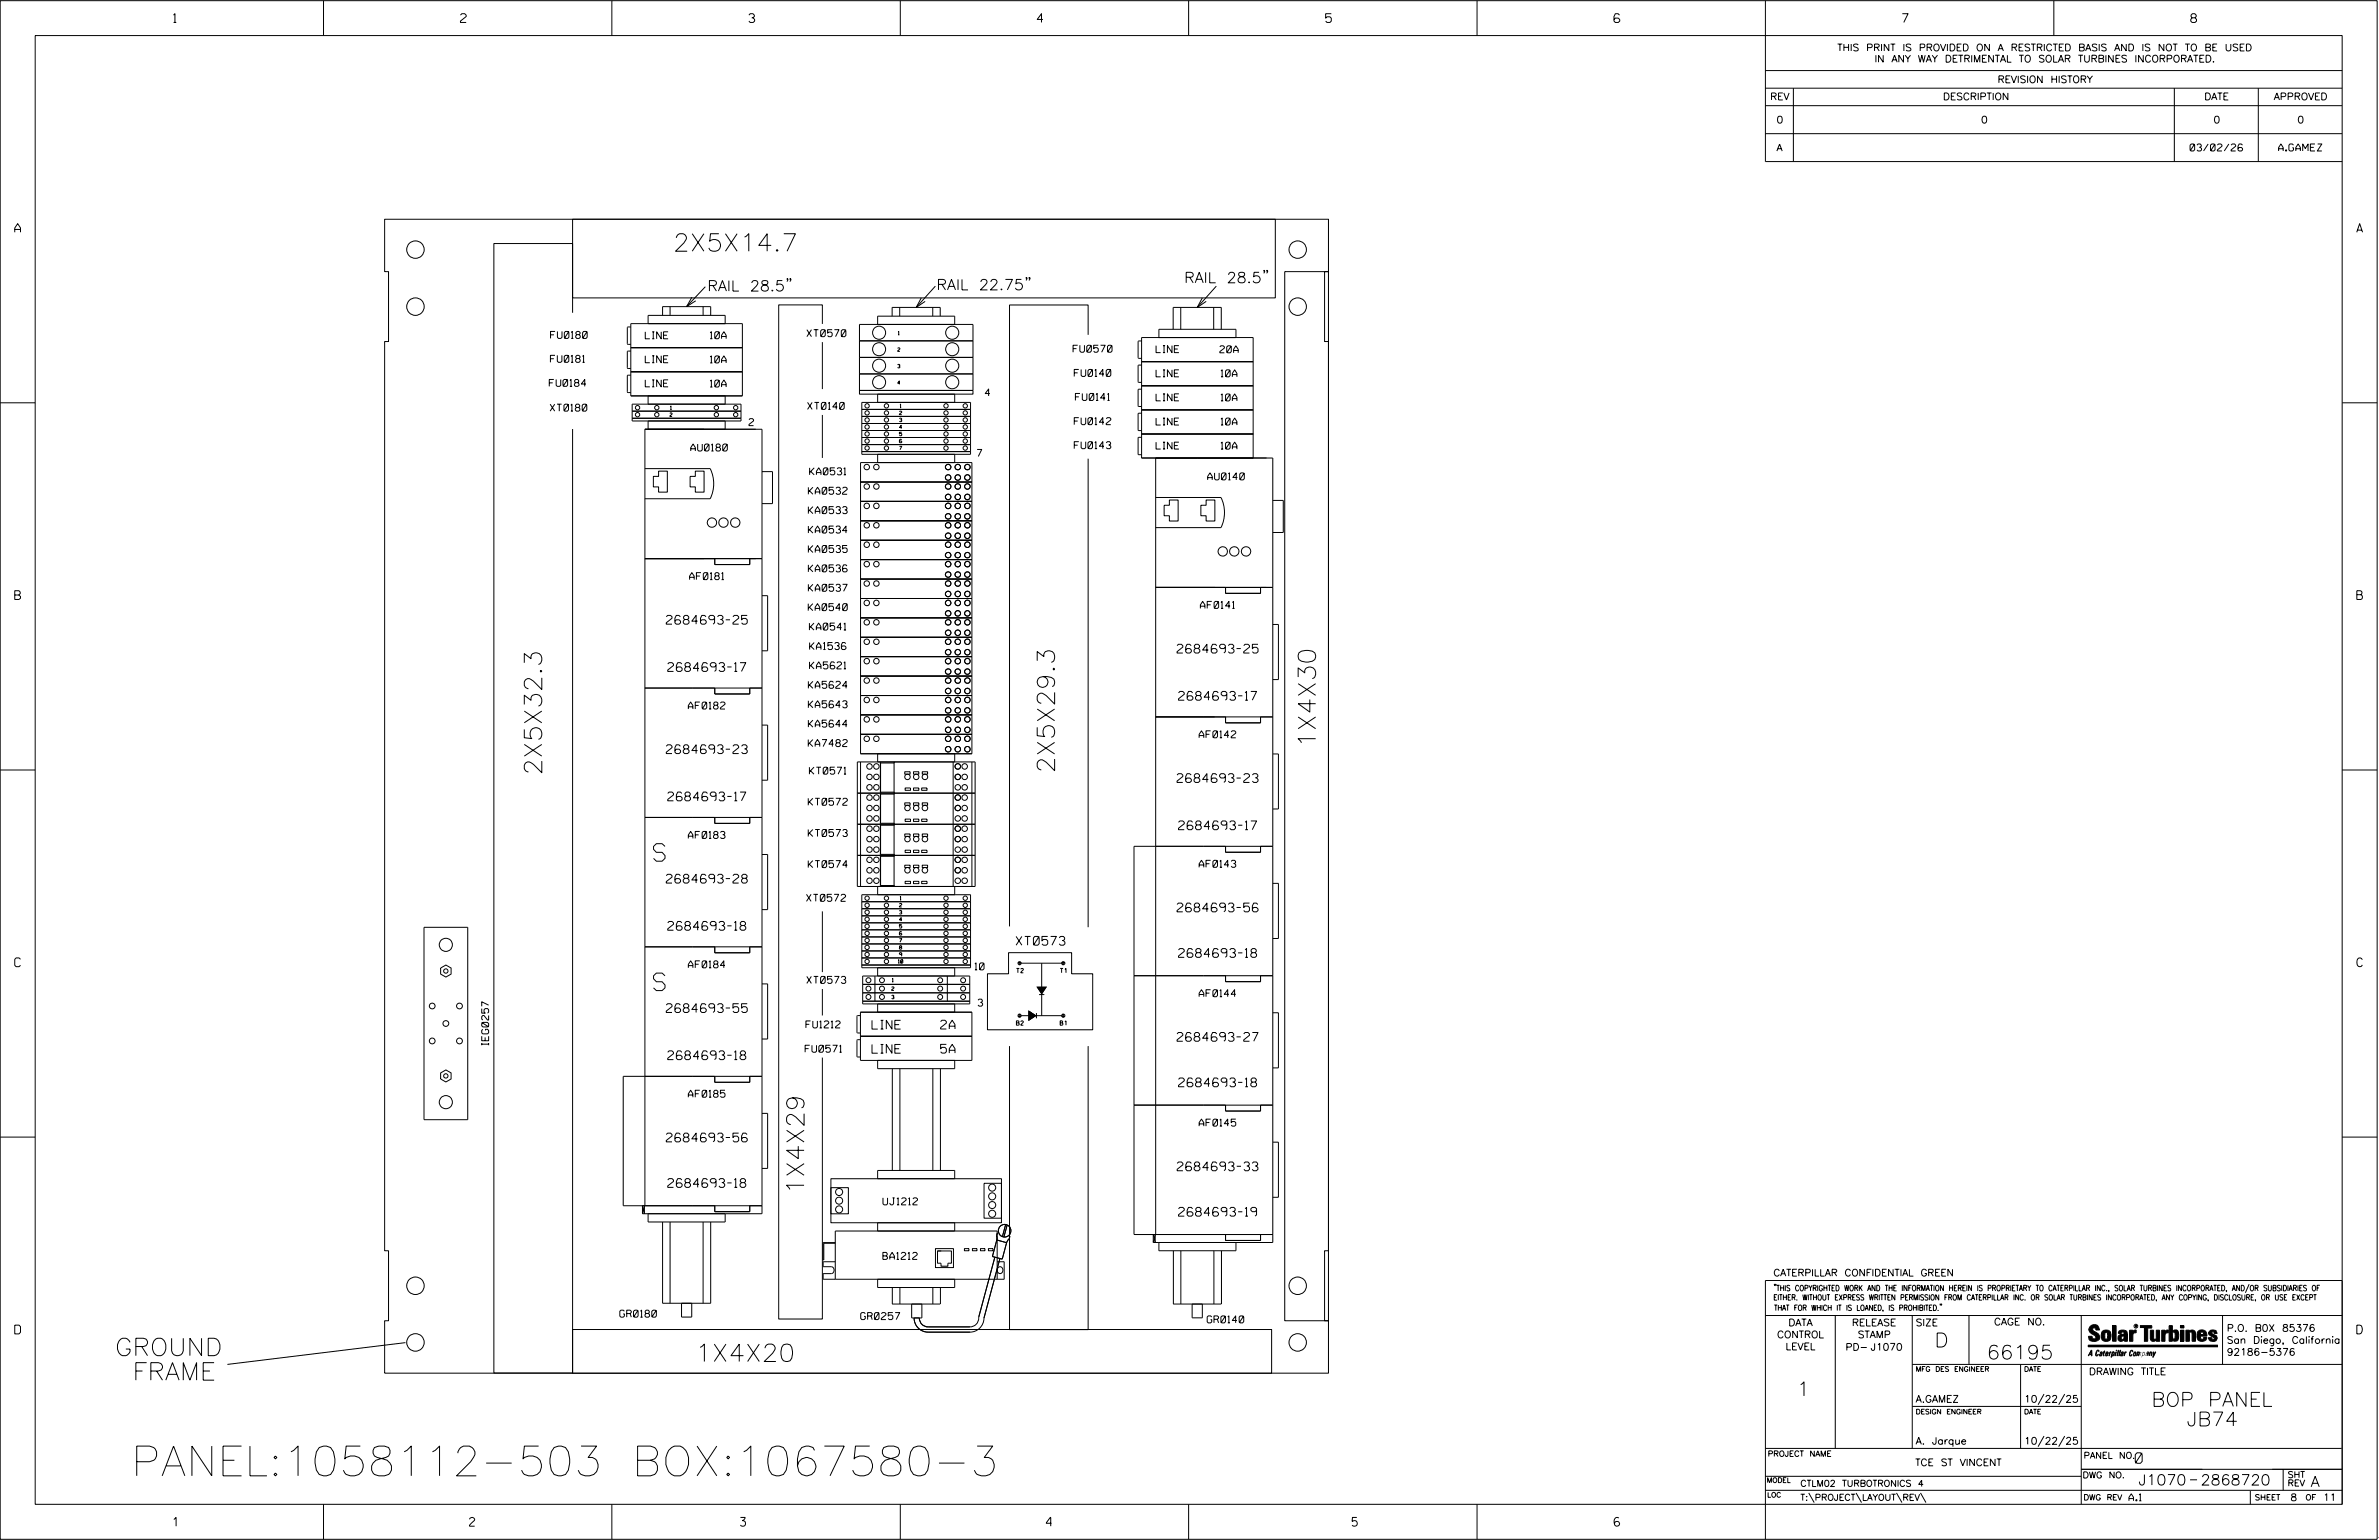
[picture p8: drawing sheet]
<svg xmlns="http://www.w3.org/2000/svg" width="864mm" height="559mm" viewBox="0 0 864 559" stroke-linecap="round" stroke-linejoin="round" font-family="sans-serif">
<defs><g id="words">
<text font-size="10.8" x="47.6" y="535.5">PANEL:1058112-503 BOX:1067580-3</text>
<g font-size="6.3">
<text x="244.3" y="91.2">2X5X14.7</text>
<text x="477.6" y="271.3" transform="rotate(-90 477.6 271.3)">1X4X30</text>
<text x="196.7" y="281.3" transform="rotate(-90 196.7 281.3)">2X5X32.3</text>
<text x="382.9" y="280.5" transform="rotate(-90 382.9 280.5)">2X5X29.3</text>
<text x="237.2" y="312.5">S</text>
<text x="237.2" y="359.4">S</text>
<text x="291.9" y="433.4" transform="rotate(-90 291.9 433.4)">1X4X29</text>
<text x="41.8" y="491.9">GROUND</text>
<text x="252.4" y="494">1X4X20</text>
<text x="44.3" y="500.8">FRAME</text>
</g>
<g font-size="5.1">
<text x="702.3" y="488.8">D</text>
<text x="721.2" y="493.2">66195</text>
<text x="652.2" y="506.5">1</text>
<text x="781" y="510.3">BOP PANEL</text>
<text x="793.8" y="517.4">JB74</text>
</g>
<g font-size="3.8">
<text x="256.8" y="105.6">RAIL 28.5&quot;</text>
<text x="340" y="105.2">RAIL 22.75&quot;</text>
<text x="429.9" y="102.6">RAIL 28.5&quot;</text>
<text x="775.1" y="531">0</text>
<text x="776.3" y="538.9">J1070</text>
<text x="798.8" y="538.9">2868720</text>
<text x="838.8" y="539.5">A</text>
</g>
<g font-size="3.2">
<text x="63" y="8.2">1</text>
<text x="167.2" y="8.2">2</text>
<text x="271.8" y="8.2">3</text>
<text x="376.5" y="8.2">4</text>
<text x="481.2" y="8.2">5</text>
<text x="690.6" y="8.2">7</text>
<text x="795.3" y="8.2">8</text>
<text x="5.4" y="84.3">A</text>
<text x="855.5" y="84.3">A</text>
<text x="5.4" y="217.5">B</text>
<text x="855.6" y="217.5">B</text>
<text x="241.9" y="226.5">2684693-25</text>
<text x="427.3" y="237">2684693-25</text>
<text x="242.4" y="243.6">2684693-17</text>
<text x="427.8" y="254.1">2684693-17</text>
<text x="241.9" y="273.4">2684693-23</text>
<text x="427.3" y="283.9">2684693-23</text>
<text x="242.4" y="290.6">2684693-17</text>
<text x="427.8" y="301">2684693-17</text>
<text x="241.9" y="320.4">2684693-28</text>
<text x="427.3" y="330.9">2684693-56</text>
<text x="242.4" y="337.5">2684693-18</text>
<text x="368.9" y="343">XT0573</text>
<text x="427.8" y="347.4">2684693-18</text>
<text x="5.4" y="350.8">C</text>
<text x="855.6" y="350.8">C</text>
<text x="241.9" y="367.4">2684693-55</text>
<text x="316.6" y="373.4">LINE</text>
<text x="341.5" y="373.4">2A</text>
<text x="427.3" y="377.8">2684693-27</text>
<text x="316.6" y="382.2">LINE</text>
<text x="341.5" y="382.1">5A</text>
<text x="242.4" y="384.5">2684693-18</text>
<text x="427.8" y="394.3">2684693-18</text>
<text x="241.9" y="414.3">2684693-56</text>
<text x="427.3" y="424.8">2684693-33</text>
<text x="242.4" y="430.8">2684693-18</text>
<text x="427.8" y="441.3">2684693-19</text>
<text x="5.4" y="484">D</text>
<text x="855.6" y="484">D</text>
<text x="62.8" y="553.8">1</text>
<text x="170.4" y="553.8">2</text>
<text x="268.8" y="553.8">3</text>
<text x="379.8" y="553.8">4</text>
<text x="490.8" y="553.8">5</text>
<text x="585.9" y="553.8">6</text>
</g>
<g font-size="2.5">
<text x="666.9" y="18.5">THIS PRINT IS PROVIDED ON A RESTRICTED BASIS AND IS NOT TO BE USED</text>
<text x="680.5" y="22.6">IN ANY WAY DETRIMENTAL TO SOLAR TURBINES INCORPORATED.</text>
<text x="725.1" y="30">REVISION HISTORY</text>
<text x="642.6" y="36.3">REV</text>
<text x="705.3" y="36.3">DESCRIPTION</text>
<text x="800.2" y="36.3">DATE</text>
<text x="825.4" y="36.3">APPROVED</text>
<text x="644.9" y="44.7">0</text>
<text x="719.1" y="44.7">0</text>
<text x="803.5" y="44.7">0</text>
<text x="834" y="44.7">0</text>
<text x="644.9" y="54.8">A</text>
<text x="795" y="54.8">03/02/26</text>
<text x="827.2" y="54.8">A.GAMEZ</text>
<text x="199.9" y="122.8">FU0180</text>
<text x="234.2" y="122.9">LINE</text>
<text x="257.8" y="122.9">10A</text>
<text x="292.9" y="122.2">XT0570</text>
<text x="199.8" y="131.5">FU0181</text>
<text x="234.2" y="131.6">LINE</text>
<text x="257.8" y="131.7">10A</text>
<text x="389.5" y="127.8">FU0570</text>
<text x="419.7" y="127.9">LINE</text>
<text x="442.8" y="128">20A</text>
<text x="390" y="136.6">FU0140</text>
<text x="419.7" y="136.7">LINE</text>
<text x="443.2" y="136.7">10A</text>
<text x="199.4" y="140.2">FU0184</text>
<text x="234.2" y="140.4">LINE</text>
<text x="257.8" y="140.4">10A</text>
<text x="357.6" y="143.7">4</text>
<text x="199.7" y="149.2">XT0180</text>
<text x="293.2" y="148.6">XT0140</text>
<text x="390.4" y="145.3">FU0141</text>
<text x="419.7" y="145.5">LINE</text>
<text x="443.2" y="145.5">10A</text>
<text x="271.9" y="154.4">2</text>
<text x="390" y="154.1">FU0142</text>
<text x="419.7" y="154.2">LINE</text>
<text x="443.2" y="154.2">10A</text>
<text x="250.7" y="163.7">AU0180</text>
<text x="354.7" y="165.6">7</text>
<text x="390" y="162.8">FU0143</text>
<text x="419.7" y="163">LINE</text>
<text x="443.2" y="163">10A</text>
<text x="293.9" y="172.3">KA0531</text>
<text x="293.5" y="179.3">KA0532</text>
<text x="438.4" y="174.1">AU0140</text>
<text x="293.5" y="186.4">KA0533</text>
<text x="293.5" y="193.4">KA0534</text>
<text x="293.5" y="200.5">KA0535</text>
<text x="293.5" y="207.5">KA0536</text>
<text x="250.3" y="210.3">AF0181</text>
<text x="293.5" y="214.6">KA0537</text>
<text x="293.4" y="221.6">KA0540</text>
<text x="435.7" y="220.8">AF0141</text>
<text x="293.8" y="228.6">KA0541</text>
<text x="293.9" y="235.7">KA1536</text>
<text x="293.9" y="242.7">KA5621</text>
<text x="293.4" y="249.8">KA5624</text>
<text x="249.9" y="257.3">AF0182</text>
<text x="293.4" y="256.8">KA5643</text>
<text x="293.4" y="263.8">KA5644</text>
<text x="435.3" y="267.7">AF0142</text>
<text x="293.4" y="270.9">KA7482</text>
<text x="293.8" y="280.9">KT0571</text>
<text x="293.4" y="292.2">KT0572</text>
<text x="249.9" y="304.2">AF0183</text>
<text x="293.4" y="303.5">KT0573</text>
<text x="293.4" y="314.8">KT0574</text>
<text x="435.3" y="314.7">AF0143</text>
<text x="292.8" y="327.1">XT0572</text>
<text x="249.9" y="351.2">AF0184</text>
<text x="353.9" y="351.9">10</text>
<text x="292.9" y="356.8">XT0573</text>
<text x="355" y="365.1">3</text>
<text x="435.3" y="361.7">AF0144</text>
<text x="292.6" y="373">FU1212</text>
<text x="177.4" y="379.3" transform="rotate(-90 177.4 379.3)">IEG0257</text>
<text x="292.3" y="381.8">FU0571</text>
<text x="249.9" y="398.2">AF0185</text>
<text x="435.3" y="408.6">AF0145</text>
<text x="320.5" y="437.2">UJ1212</text>
<text x="320.5" y="457">BA1212</text>
<text x="643.8" y="463">CATERPILLAR CONFIDENTIAL GREEN</text>
<text x="225" y="477.9">GR0180</text>
<text x="312.4" y="478.8">GR0257</text>
<text x="438.2" y="480">GR0140</text>
<text x="645.1" y="485.5">CONTROL</text>
<text x="649.2" y="481.1">DATA</text>
<text x="672.3" y="481.1">RELEASE</text>
<text x="674.4" y="485.5">STAMP</text>
<text x="695.4" y="481.1">SIZE</text>
<text x="723.8" y="480.8">CAGE NO.</text>
<text x="808.4" y="483.1">P.O. B0X 85376</text>
<text x="648.2" y="489.8">LEVEL</text>
<text x="669.9" y="490">PD- J1070</text>
<text x="808.4" y="487.5">San Diego, California</text>
<text x="808.4" y="491.8">92186-5376</text>
<text x="758.3" y="498.9">DRAWING TITLE</text>
<text x="695.4" y="508.9">A.GAMEZ</text>
<text x="734.8" y="508.9">10/22/25</text>
<text x="695.4" y="524.1">A. Jarque</text>
<text x="734.8" y="524.1">10/22/25</text>
<text x="695.2" y="531.9">TCE ST VINCENT</text>
<text x="772.8" y="544.6">A.1</text>
<text x="831.4" y="544.6">8</text>
<text x="843.3" y="544.6">11</text>
</g>
<g font-size="2.3">
<text x="756.4" y="529.2">PANEL NO.</text>
<text x="653.5" y="539.4">CTLM02 TURBOTRONICS 4</text>
<text x="756" y="536.3">DWG NO.</text>
<text x="830.4" y="539.3">REV</text>
<text x="830.4" y="536.2">SHT</text>
<text x="653.5" y="544.5">T:\PROJECT\LAYOUT\REV\</text>
</g>
<g font-size="2">
<text x="643.8" y="468.4">&quot;THIS COPYRIGHTED WORK AND THE INFORMATION HEREIN IS PROPRIETARY TO CATERPILLAR INC., SOLAR TURBINES INCORPORATED, AND/OR SUBSIDIARIES OF</text>
<text x="643.8" y="471.8">EITHER. WITHOUT EXPRESS WRITTEN PERMISSION FROM CATERPILLAR INC. OR SOLAR TURBINES INCORPORATED, ANY COPYING, DISCLOSURE, OR USE EXCEPT</text>
<text x="644" y="475.6">THAT FOR WHICH IT IS LOANED, IS PROHIBITED.&quot;</text>
<text x="641.7" y="528.5">PROJECT NAME</text>
<text x="756.3" y="544.3">DWG REV</text>
<text x="818.5" y="544.3">SHEET</text>
<text x="836.9" y="544.3">OF</text>
</g>
<g font-size="1.8">
<text x="695.4" y="497.6">MFG DES ENGINEER</text>
<text x="734.8" y="497.6">DATE</text>
<text x="695.4" y="513.1">DESIGN ENGINEER</text>
<text x="734.8" y="513.1">DATE</text>
<text x="641.3" y="538">MODEL</text>
<text x="641.5" y="543.3">LOC</text>
</g>
<g font-size="1.6">
<text x="369" y="353">T2</text>
<text x="384.8" y="353">T1</text>
<text x="369" y="372">B2</text>
<text x="384.8" y="372">B1</text>
</g>
<g font-size="1.3">
<text x="326.1" y="121.5">1</text>
<text x="325.8" y="127.5">2</text>
<text x="325.8" y="133.5">3</text>
<text x="325.8" y="139.5">4</text>
<text x="243.4" y="148.6">1</text>
<text x="326.7" y="147.9">1</text>
<text x="243.2" y="151.1">2</text>
<text x="326.5" y="150.5">2</text>
<text x="326.5" y="153">3</text>
<text x="326.5" y="155.6">4</text>
<text x="326.5" y="158.1">5</text>
<text x="326.5" y="163.2">7</text>
<text x="326.5" y="329.1">2</text>
<text x="326.7" y="326.6">1</text>
<text x="326.5" y="331.7">3</text>
<text x="326.5" y="334.2">4</text>
<text x="326.5" y="336.8">5</text>
<text x="326.5" y="341.9">7</text>
<text x="326.5" y="344.4">8</text>
<text x="326.5" y="347">9</text>
<text x="326.1" y="349.5">10</text>
<text x="323.7" y="359.4">2</text>
<text x="323.9" y="356.3">1</text>
<text x="323.7" y="362.4">3</text>
</g>
<text font-size=".9" x="775.1" y="481.7">R</text>
</g></defs>
<g fill="none" stroke="#000" stroke-width=".36">
<path d="M.1 .2h862.8v558.4h-862.8zM12.8 12.9h837.4v533h-837.4zM117.4 .2v12.7M222.1 .2v12.7M326.8 .2v12.7M431.5 .2v12.7M536.2 .2v12.7M587.9 5.5l-.5-.5h-1l-.5 1v1.7l.5 .4h1l.6-.4v-.6l-.6-.5h-1l-.5 .5M640.9 .2v58.4h209.3M745.6 .2v12.7M640.9 25.6h209.3M640.9 32h209.3"/>
<path d="M640.9 38.3h209.3M651 32v26.6M789.3 32v26.6M819.8 32v26.6M640.9 48.5h209.3M139.6 79.6h342.6v19h-1.4v25.3h1.4v329.9h-1.4v25.4h1.4v19.1h-342.6v-19.1h1.4v-25.4h-1.4v-329.9h1.4v-25.3h-1.4zM207.9 79.6h255.1v28.5h-255.1zM459.1 98.2l-.2 .3-.2-.3h.4l-.4 1M460.2 98.2l-.2 .3-.2-.3h.4l-.4 1M466.4 98.6h15.8v380.6h-15.8zM207.9 113.5v-25.1h-28.6v409.8h28.6v-342.5M229 118.6h-1l-.3 .3v5.8l.3 .3h1"/>
<path d="M229 117.4h40.5v26.3h-40.5zM240.5 114.4v-3.1h17.5v3.1M243.2 111.3v3.1M251.2 107.8l-2 3.5 3.4-2.2M255.2 111.3v3.1M256 104l-6.8 7.3M263.2 117.4v-3h-27.9v3M286 101.2h-.4h.4l-.4 1M287.1 101.2h-.4h.4l-.4 1M298.5 117.5v-6.9h-15.8v368h15.8v-94.8M312 117.7h41.2v24h-41.2zM318.6 117.7v-3h28v3"/>
<path d="M323.8 114.7v-3.2h17.5v3.2M326.6 111.5v3.2M334.4 108.1l-1.8 3.4 3.2-2.1M338.6 111.5v3.2M339.5 103.8l-6.9 7.7M372.8 100.8l-.2 .2-.2-.2h.4l-.4 .9M373.9 100.8l-.2 .2-.2-.2 .2-.2a.69 .69 0 0 1-.2 1.1M425.9 119.5v-8h17.4v8M428.6 111.5v8M436.5 108.1l-1.9 3.4 3.3-2.1M440.6 111.5v8M441.5 103.8l-6.9 7.7"/>
<path d="M229 136.1h-1l-.3 .3v5.8l.3 .3h1M229 127.4h-1l-.3 .2v5.9l.3 .2h1M229 134.9h40.5M229 126.2h40.5M298.5 124.1v17.1M312 123.7h41.2M312 129.7h41.2M312 135.7h41.2M395 121.5v-10.8h-28.5v225.5M414.4 123.7h-1l-.3 .3v5.8l.3 .2h1M414.4 132.5h-1l-.3 .2v5.8l.3 .2h1M414.4 131.2h40.5"/>
<path d="M414.4 140h40.5M448.7 122.5v-3h-28v3M.1 146.2h12.7M229.5 146.6h39.5v6.2h-39.5zM229.5 151.8h39.5M229.5 149.2h39.5M235.3 143.7v2.9M235.3 152.8v3M263.2 143.7v2.9M263.2 152.8v3M298.5 150.6v15.6M312 141.7h41.2v1.3h-41.2z"/>
<path d="M312.8 146h39.5v18.9h-39.5zM312.8 151.1h39.5M312.8 148.6h39.5M312.8 153.7h39.5M312.8 158.8h39.5M312.8 156.2h39.5M318.6 146v-3h28v3M327.3 159.6l-.6-.2-.2 .4v.7l.6 .2 .2-.2-.2-.5-.6 .2M414.4 141.2h-1l-.3 .3v5.7l.3 .3h1M414.4 149.9h-1l-.3 .3v5.8l.3 .2h1M414.4 158.7h-1l-.3 .2v5.8l.3 .3h1M414.4 148.7h40.5"/>
<path d="M414.4 157.5h40.5M850.2 146.2h12.7M234.1 170h23.7a12.4 12.4 0 0 1 0 11h-23.7M239.1 171h3.2v7.6h-3.2v-1.9h-1.9v-3.8h1.9zM252.4 171h3.2v7.6h-3.2v-1.9h-1.9v-3.8h1.9zM276.6 171.1h3.8v11.6h-3.8M312.4 167.9h40.4v105.6h-40.4zM312.4 174.9h40.4M312.8 163.9h39.5M312.8 161.3h39.5M318.6 164.9v3M346.6 164.9v3"/>
<path d="M395 166.4v170M419.5 166.2v281.8M454.9 166.2v-43.7h-40.5v43.7h47.6v284.6h-43.4M312.4 181.9h40.4M312.4 189h40.4M312.4 196h40.4M419.5 180.5h23.7a12.4 12.4 0 0 1 0 11h-23.7M424.5 181.4h3.2v7.7h-3.2v-2h-1.9v-3.8h1.9zM437.8 181.4h3.2v7.7h-3.2v-2h-1.9v-3.8h1.9zM462 181.6h3.8v11.6h-3.8M234.1 202.7h42.5M259.5 202.7v2.2h12.7v-2.2"/>
<path d="M276.6 216.1h2.1v20h-2.1M312.4 203.1h40.4M312.4 210.1h40.4M312.4 217.2h40.4M419.5 213.1h42.5M444.9 213.1v2.2h12.7v-2.2M312.4 238.3h40.4M312.4 224.2h40.4M312.4 231.2h40.4M462 226.6h2.1v20h-2.1M234.1 249.7h42.5M259.5 249.7v2.1h12.7v-2.1"/>
<path d="M312.4 245.3h40.4M312.4 252.4h40.4M312.4 259.4h40.4M.1 279.4h12.7M276.6 263.1h2.1v20h-2.1M311.2 276.5h42.8v45.2h-42.8zM312.4 276.5v45.2M312.4 266.5h40.4M318.6 273.5v3M319.6 276.5v45.2M324.6 276.5v45.2M324.7 276.5v.4h-5v10.5h5v.7h-5v10.6h5v.7h-5v10.6h5v.7h-5v10.6h5v.4"/>
<path d="M346 276.5v45.2M346.6 273.5v3M352.8 276.5v45.2M419.5 260.1h42.5M444.9 260.1v2.2h12.7v-2.2M462 273.6h2.1v19.9h-2.1M850.2 279.4h12.7M234.1 296.6h42.5M259.5 296.6v2.2h12.7v-2.2M311.2 287.8h42.8M311.2 299.1h42.8M328.4 280h2v.9h-2z"/>
<path d="M328.4 291.3h2v.9h-2zM328.6 285.9h1.9v.9h-1.9zM328.6 297.2h1.9v.9h-1.9zM331.6 285.9h2v.9h-2zM331.6 280h2v.9h-2zM331.6 297.2h2v.9h-2zM331.6 291.3h2v.9h-2zM334.6 285.9h1.9v.9h-1.9zM334.6 297.2h1.9v.9h-1.9zM334.8 280h1.9v.9h-1.9zM334.8 291.3h1.9v.9h-1.9zM276.6 310.1h2.1v20h-2.1"/>
<path d="M311.2 310.4h42.8M328.4 302.6h2v.9h-2zM328.4 313.9h2v.9h-2zM328.6 308.5h1.9v.9h-1.9zM328.6 319.8h1.9v.8h-1.9zM331.6 308.5h2v.9h-2zM331.6 302.6h2v.9h-2zM331.6 319.8h2v.8h-2zM331.6 313.9h2v.9h-2zM334.6 308.5h1.9v.9h-1.9zM334.6 319.8h1.9v.8h-1.9zM334.8 302.6h1.9v.9h-1.9z"/>
<path d="M334.8 313.9h1.9v.9h-1.9zM444.9 307.1v2.1h12.7v-2.1M462 307.1h-50.3v140.9h50.3M153.9 336.5h15.9v69.8h-15.9zM298.5 330.7v22M312.8 324.7h39.5v26.5h-39.5zM312.8 327.2h39.5M312.8 329.7h39.5M312.8 332.3h39.5M312.8 334.9h39.5M312.8 337.4h39.5M312.8 340h39.5"/>
<path d="M318.6 321.7v3M327.3 338.2l-.6-.2-.2 .5v.6l.6 .2 .2-.2-.2-.4-.6 .2M346.6 321.7v3M462 320.5h2.1v20h-2.1M159.9 351.3l2-1.1 1.9 1.1v2.1l-1.9 1.1-2-1.1zM234.1 343.6h42.5M259.5 343.6v2.1h12.7v-2.1M276.6 357h2.1v20h-2.1M298.5 358.9v9.6M312.8 350.2h39.5M312.8 342.5h39.5M312.8 345.1h39.5"/>
<path d="M312.8 347.6h39.5M313.2 354.2h38.8v10.1h-38.8zM313.2 357.2h38.8M317.6 354.2v9.1M318.6 351.2v3M343.9 354.2v9.1M346.6 351.2v3M366.1 345.7h22.9v7.6h7.7v20.4h-38.2v-20.4h7.6zM370.5 349.5h15.1M378.1 349.5v19M411.7 354h50.3M444.9 354v2.2h12.7v-2.2"/>
<path d="M312.3 367.3h40.5v17.5h-40.5zM312.3 376h40.5M312.3 377.3h-1l-.2 .2v5.8l.2 .2h1M312.3 368.5h-1l-.2 .3v5.7l.2 .3h1M313.2 363.3h38.8M313.2 360.3h38.8M318.6 364.3v3M346.6 364.3v3M366.5 379.6v102.9h28.5v-102.9M370.5 368.5h15.1M376.2 367.6v1.9M377.2 360.9h1.9"/>
<path d="M462 367.5h2.1v20h-2.1M159.9 389.3l2-1.1 1.9 1.1v2.2l-1.9 1.1-2-1.1zM259.5 390.6v2.1h12.7v-2.1M276.6 390.6h-50.4v46.9h50.4M318.6 384.8v3h28v-3M323.9 387.8v36.9M326.7 387.8v36.9M338.6 387.8v36.9M341.4 387.8v36.9M.1 412.6h12.7M276.6 404h2.1v20h-2.1M411.7 401h50.3"/>
<path d="M444.9 401v2.2h12.7v-2.2M462 414.4h2.1v20h-2.1M850.2 412.6h12.7M233.2 437.5l.7 2.9v-2.9l-.7 2.9zM234.1 437.5v-281.7h42.5v284.6h-43.4M259.5 437.5v2.2h12.7v-2.2M301.6 431h6.4v9.4h-6.4zM301.6 427.7h61.9v16h-61.9zM318.6 424.7h28v3h-28zM357.2 429.4h6.3v12.6h-6.3zM235.3 440.4v3h27.9v-3M240.5 443.4v29.5h17.5v-29.5"/>
<path d="M243.2 443.4v29.5M255.2 443.4v29.5M303.2 457.8h-4.4v1.8h3a1.28 1.28 0 0 1 1 1.3 1.28 1.28 0 0 1-1 1.2h-3v2.1h65.7v-6.4h-2.5M303.2 450.9h-4.4v6.3h.2v-6.1h4.2M318.6 446.7v-3h28v3M339.6 453.1h6.5v6.9h-6.5zM341.7 453.9h-1.4v4.5h1.3v1.1h2.5v-1.1h1.3v-4.5h-5.1M350.1 453.1h1.6v.7h-1.6zM353 453.1h1.6v.7h-1.6zM355.9 453.1h1.6v.7h-1.6zM358.8 453.1h1.7v.7h-1.7zM361.1 456.2l-5.8 21.6a3.3 3.3 0 0 1-3.2 3.7h-15.2a3.2 3.2 0 0 1-3.2-3.2"/>
<path d="M361.8 449.9l3.6 1-1.6 6-3.5-1zM362.1 447.4l-.4 1 .1 1.8M362.4 459.9a1.13 1.13 0 0 1 1.7 1 1.13 1.13 0 0 1-1.7 1l-.4-1zM363 456.7l-5.8 21.6a5.1 5.1 0 0 1-5.1 5.1h-15.2a5.1 5.1 0 0 1-5.1-5.2M365.1 444.4l-1.2 4.3M365.6 444.5l-1.2 4.3M366.6 448.6l-.3 1-.9 1.5M418.6 448v2.8l.7-2.8v2.8zM420.7 450.8v3h28v-3M425.9 453.8v19.4h17.4M428.7 453.8v19.4M440.7 453.8v19.4"/>
<path d="M443.4 453.8v19.4M444.9 448v2.1h12.7v-2.1M247.4 472.9v5h3.7v-5M303.2 464.2v-17.5h58.8v17.5M318.6 464.2v3h28v-3M323.8 473.2h17.5M323.9 467.2v6M326.7 467.2v6M330.9 473.2v5h3.7v-5M333.7 478.2v.1M338.6 467.2v6M341.4 467.2v6"/>
<path d="M432.8 473.2v5h3.7v-5M640.9 477.3h209.3M644.2 466.1l-.1 .4M644.7 466.1l-.2 .4M666.2 477.3v48.3M694.2 477.3v48.3M704.4 473.3l-.1 .4M704.8 473.3l-.1 .4M714.8 477.3v17.8M755.5 477.3v68.6M806.8 477.3v17.8M816.5 466l-1.4 3.1"/>
<path d="M850.2 464.6h-209.3v94M850.2 464.8v81.1M147.2 487.2l-64.7 7.9M207.9 482.4h253.7v15.9h-253.7zM694.2 495.1h156M733.5 495.1v30.5M758.6 481.4a2.02 2.02 0 0 1 3.1-.1l.5 1.3h-1.3l-.2-.6-.4-.2-.6 .1-.1 .4 .4 .7a2.46 2.46 0 0 1 2.2 2.9 2.83 2.83 0 0 1-3.8 .3l-.3-1.3h1.3l.2 .7 .6 .3 .5-.2 .2-.5-.4-.6-1.9-1.2-.4-.9zM759.2 491.3h-.7l.7-1.2v1.9h.2l-.1-2.1-1.3 2.1 .5-.5h.7M761.3 490l.3-.2 .4 .3-.1 .3-.3-.4-.4 .3-.3 1.6h.4l.4-.5-.3 .6-.4 .1-.3-.4zM762.6 490.6l.5-.1-.1 1.4h-.9a.74 .74 0 0 1 .9-.8l-.3 .7-.5 .1 .2-.5 .6-.2v-.5l-.7 .2zM763 483.2a2.17 2.17 0 0 1 3.1 0l.3 1.4-.3 1.5a2.17 2.17 0 0 1-3.1 0l-.3-1.5zM763.6 490.5l.4-.4 .2 .6h-.3l-.3 .9 .2 .4-.3-.1z"/>
<path d="M764.1 483.7l.5-.4 .4 .3v2.2l-.4 .2-.5-.2zM764.6 491.1l.6 .2v-.7l-.4-.1-.4 .6-.1 .8h.6M764.6 491.1l-.1 .8h.4M764.6 482.6v.8M764.8 490.7l.4 .1v.3h-.6zM765 491.5l-.1 .4zM766 490.5l-.5 1.5zM766 490.8l.4-.3-.4 .4M766.9 481h1.3v5.7h-1.3zM767 490.8l.5 .1-.3 .8-.4 .2zM767.3 490.5h-.5l-.5 2M767.3 490.5a.8 .8 0 0 1 .2 1 .8 .8 0 0 1-.9 .4l-.1 .6"/>
<path d="M767.3 490.5l-.1 .2M768.1 490.5l-.4 1.5zM768.2 489.9h.3l-.1 .2h-.2zM769 489.9l-.5 2.1zM769.7 489.9l-.6 2.1zM770.1 491.4l.5-.3-.5 .8zM770.4 491.9h.1M770.6 491.1l.1-.4-.7 .2 .1-.3 .6-.1 .2 .3-.5 1.1M770.6 491.1a.74 .74 0 0 0-.8 .8h.6M771 484.8h-.7l-.3 .6 .4 .7 .5-.3 .1-2.4h-.8l-.1 .4h-1.2a1.71 1.71 0 0 1 1.8-1.3 1.71 1.71 0 0 1 1.6 1.4v2.8h-1.1l-.1-.6M771 484.2l-1.5 .1a1.41 1.41 0 0 0 0 2.4l.5 .1 1.1-.7M771.2 486.1h-.1"/>
<path d="M771.4 490.5l.1 .3 .4-.3-.9 1.5zM771.5 490.8h.1M773 482.7h1.2v.5l.5-.5 .7-.1v1h-.6l-.5 .4-.1 2.7h-1.2zM773.3 490.3l.6-.4 .4 .2-.1 .4-.3-.4a1.28 1.28 0 0 0-.5 1.8l.6-.4-.1 .4-.8 .1zM774.7 490.8l.5-.3a.88 .88 0 0 1 .2 .9 .88 .88 0 0 1-.7 .7l-.2-.2zM774.8 490.9h.5l-.3 1h-.3l-.2-.2zM775.2 490.5l-.1 .2M776.8 481h4.3v.9h-1.5v4.8h-1.3M776.8 490.6l-.8 .2v-.3l-.4 1.5 .8-1.3v1.3l.3-1.2M779.3 491.1h.4M779.6 490.5h.3l-.3 1.4M779.6 490.7h.2l-.1 .4"/>
<path d="M779.7 491.1l-.1 .4M779.7 491.1l-.4 .2M780.1 492l.4-1.5 .1 .3 .3-.3 .3 .2-.3 1.3v-1.3l-.7 1.3M780.6 482.7h1.2v2.7l.1 .4 .4 .3 .4-.7v-2.7h1.2l.1 4h-1.3v-.5l-1.1 .6-.7-.3-.3-.7zM781.6 492.5l1-2-.8 1.3-.2-1.3-.2 2M784.7 482.7h1.2v.5l.5-.5 .7-.1v1h-.5l-.6 .4-.1 2.7h-1.2zM787.4 481h1.2v2a1.4 1.4 0 0 1 2.2 .2l.1 1.4-.4 1.9-1.5 .1-.4-.5v-1l.5 .9 .5-.3v-2.1l-.5-.4-.5 .7v2.8h-1.2zM791.5 482.7h1.3v4h-1.3zM791.5 481h1.3v.9h-1.3zM793.5 482.7h1.3v.4l.7-.5 1.1 .2 .4 .6v3.3h-1.2l-.3-3.4-.7 .2v3.2h-1.3zM794.8 483.1h.1M797.7 483.2a1.92 1.92 0 0 1 2.4-.5 1.92 1.92 0 0 1 1 2.1h-2.3v.8l.6 .5 .5-.3v-.5h1.2a1.83 1.83 0 0 1-2.1 1.4 1.83 1.83 0 0 1-1.5-2.1z"/>
<path d="M798.8 484.2v.6M799.1 483.4h.6l.2 .8h-1.1zM804.6 482.9a1.84 1.84 0 0 0-2.9 .8 3.3 3.3 0 0 0 2.2 1.9l-.5 .5-.4-.3-.1-.4h-1.2l.1 .6a1.92 1.92 0 0 0 2.9 .4M804.9 483.8h-1.2l-.2-.6-.5 .1-.1 .3 .1 .3 1.8 .9M805.1 488.1h-47.1v.6h47.1M694.2 510.3h61.3M742 505.8l-2.2 3.9M749.5 505.8l-2.2 3.9M640.9 525.6h209.2M640.9 535.7h114.6M742 521.1l-2.2 3.8M749.5 521.1l-2.2 3.8"/>
<path d="M755.5 533.2h94.7M795 537h2.6M828.8 533.2v7.6M117.4 545.9v12.7M222.1 545.9v12.7M326.8 545.9v12.7M431.5 545.9v12.7M536.2 545.9v12.7M640.9 540.8h209.3M656.6 541.7l2 3.5M673.8 541.7l1.9 3.5M688.4 541.7l2 3.5"/>
<path d="M697.2 541.7l1.9 3.5M816.9 541v4.9M863.5 558h.1"/>
<circle cx="150.8" cy="90.6" r="3.2"/>
<circle cx="471.1" cy="90.6" r="3.2"/>
<circle cx="150.8" cy="111.3" r="3.2"/>
<circle cx="471.1" cy="111.3" r="3.2"/>
<circle cx="319.1" cy="120.7" r="2.38"/>
<circle cx="319.1" cy="132.7" r="2.38"/>
<circle cx="319.1" cy="138.7" r="2.38"/>
<circle cx="319.1" cy="126.7" r="2.37"/>
<circle cx="345.7" cy="120.7" r="2.38"/>
<circle cx="345.7" cy="138.7" r="2.38"/>
<circle cx="345.7" cy="132.7" r="2.38"/>
<circle cx="345.7" cy="126.7" r="2.38"/>
<circle cx="231.4" cy="147.9" r=".8"/>
<circle cx="231.4" cy="150.5" r=".8"/>
<circle cx="238.4" cy="150.5" r=".79"/>
<circle cx="238.4" cy="147.9" r=".79"/>
<circle cx="260.1" cy="147.9" r=".79"/>
<circle cx="260.1" cy="150.5" r=".79"/>
<circle cx="267.1" cy="150.5" r=".8"/>
<circle cx="267.1" cy="147.9" r=".8"/>
<circle cx="314.8" cy="154.9" r=".79"/>
<circle cx="314.8" cy="147.3" r=".79"/>
<circle cx="314.8" cy="157.5" r=".79"/>
<circle cx="314.8" cy="152.4" r=".79"/>
<circle cx="314.8" cy="149.8" r=".78"/>
<circle cx="321.8" cy="157.5" r=".8"/>
<circle cx="321.8" cy="154.9" r=".8"/>
<circle cx="321.8" cy="147.3" r=".8"/>
<circle cx="321.8" cy="152.4" r=".8"/>
<circle cx="321.8" cy="149.8" r=".79"/>
<circle cx="343.4" cy="157.5" r=".8"/>
<circle cx="343.4" cy="154.9" r=".8"/>
<circle cx="343.4" cy="147.3" r=".8"/>
<circle cx="343.4" cy="152.4" r=".8"/>
<circle cx="343.4" cy="149.8" r=".79"/>
<circle cx="350.4" cy="154.9" r=".79"/>
<circle cx="350.4" cy="157.5" r=".79"/>
<circle cx="350.4" cy="147.3" r=".79"/>
<circle cx="350.4" cy="152.4" r=".79"/>
<circle cx="350.4" cy="149.8" r=".78"/>
<circle cx="314.6" cy="176.5" r=".99"/>
<circle cx="314.6" cy="169.5" r=".99"/>
<circle cx="314.8" cy="162.6" r=".79"/>
<circle cx="314.8" cy="160" r=".79"/>
<circle cx="318.1" cy="176.5" r=".99"/>
<circle cx="318.1" cy="169.5" r=".99"/>
<circle cx="321.8" cy="162.6" r=".8"/>
<circle cx="321.8" cy="160" r=".8"/>
<circle cx="343.4" cy="162.6" r=".8"/>
<circle cx="343.4" cy="160" r=".8"/>
<circle cx="344.2" cy="173.3" r="1"/>
<circle cx="344.2" cy="176.5" r="1"/>
<circle cx="344.2" cy="169.5" r=".99"/>
<circle cx="347.7" cy="173.3" r="1"/>
<circle cx="347.7" cy="176.5" r="1"/>
<circle cx="347.7" cy="169.5" r=".99"/>
<circle cx="350.4" cy="162.6" r=".79"/>
<circle cx="350.4" cy="160" r=".79"/>
<circle cx="351.2" cy="173.3" r="1"/>
<circle cx="351.2" cy="176.5" r="1"/>
<circle cx="351.2" cy="169.5" r=".99"/>
<circle cx="258.4" cy="189.6" r="1.7"/>
<circle cx="262.6" cy="189.6" r="1.69"/>
<circle cx="266.9" cy="189.6" r="1.69"/>
<circle cx="314.6" cy="197.7" r="1"/>
<circle cx="314.6" cy="183.6" r="1"/>
<circle cx="314.6" cy="190.6" r=".99"/>
<circle cx="318.1" cy="197.7" r="1"/>
<circle cx="318.1" cy="183.6" r="1"/>
<circle cx="318.1" cy="190.6" r=".99"/>
<circle cx="344.2" cy="197.6" r="1"/>
<circle cx="344.2" cy="194.4" r="1"/>
<circle cx="344.2" cy="183.6" r="1"/>
<circle cx="344.2" cy="180.3" r="1"/>
<circle cx="344.2" cy="190.6" r="1"/>
<circle cx="344.2" cy="187.4" r="1"/>
<circle cx="347.7" cy="194.4" r="1"/>
<circle cx="347.7" cy="197.6" r="1"/>
<circle cx="347.7" cy="180.3" r="1"/>
<circle cx="347.7" cy="183.6" r="1"/>
<circle cx="347.7" cy="187.4" r="1"/>
<circle cx="347.7" cy="190.6" r="1"/>
<circle cx="351.2" cy="197.6" r="1"/>
<circle cx="351.2" cy="194.4" r="1"/>
<circle cx="351.2" cy="180.3" r="1"/>
<circle cx="351.2" cy="183.6" r="1"/>
<circle cx="351.2" cy="187.4" r="1"/>
<circle cx="351.2" cy="190.6" r="1"/>
<circle cx="314.6" cy="218.8" r="1"/>
<circle cx="314.6" cy="204.7" r="1"/>
<circle cx="314.6" cy="211.7" r=".99"/>
<circle cx="318.1" cy="218.8" r="1"/>
<circle cx="318.1" cy="204.7" r="1"/>
<circle cx="318.1" cy="211.7" r=".99"/>
<circle cx="344.2" cy="218.8" r="1"/>
<circle cx="344.2" cy="215.5" r="1"/>
<circle cx="344.2" cy="204.7" r="1"/>
<circle cx="344.2" cy="211.7" r="1"/>
<circle cx="344.2" cy="208.5" r="1"/>
<circle cx="344.2" cy="201.4" r=".99"/>
<circle cx="347.7" cy="218.8" r="1"/>
<circle cx="347.7" cy="204.7" r="1"/>
<circle cx="347.7" cy="215.5" r="1"/>
<circle cx="347.7" cy="208.5" r="1"/>
<circle cx="347.7" cy="211.7" r="1"/>
<circle cx="347.7" cy="201.4" r=".99"/>
<circle cx="351.2" cy="218.8" r="1"/>
<circle cx="351.2" cy="204.7" r="1"/>
<circle cx="351.2" cy="215.5" r="1"/>
<circle cx="351.2" cy="208.5" r="1"/>
<circle cx="351.2" cy="211.7" r="1"/>
<circle cx="351.2" cy="201.4" r=".99"/>
<circle cx="443.9" cy="200.1" r="1.7"/>
<circle cx="448.1" cy="200.1" r="1.7"/>
<circle cx="452.3" cy="200.1" r="1.7"/>
<circle cx="314.6" cy="239.9" r="1"/>
<circle cx="314.6" cy="232.9" r=".99"/>
<circle cx="314.6" cy="225.8" r=".99"/>
<circle cx="318.1" cy="239.9" r="1"/>
<circle cx="318.1" cy="232.9" r=".99"/>
<circle cx="318.1" cy="225.8" r=".99"/>
<circle cx="344.2" cy="229.6" r="1"/>
<circle cx="344.2" cy="239.9" r="1"/>
<circle cx="344.2" cy="236.7" r="1"/>
<circle cx="344.2" cy="232.9" r="1"/>
<circle cx="344.2" cy="222.6" r=".99"/>
<circle cx="344.2" cy="225.8" r=".99"/>
<circle cx="347.7" cy="229.6" r="1"/>
<circle cx="347.7" cy="239.9" r="1"/>
<circle cx="347.7" cy="236.7" r="1"/>
<circle cx="347.7" cy="232.9" r="1"/>
<circle cx="347.7" cy="225.8" r=".99"/>
<circle cx="347.7" cy="222.6" r=".99"/>
<circle cx="351.2" cy="229.6" r="1"/>
<circle cx="351.2" cy="239.9" r="1"/>
<circle cx="351.2" cy="236.7" r="1"/>
<circle cx="351.2" cy="232.9" r="1"/>
<circle cx="351.2" cy="225.8" r=".99"/>
<circle cx="351.2" cy="222.6" r=".99"/>
<circle cx="314.6" cy="254" r="1"/>
<circle cx="314.6" cy="246.9" r=".99"/>
<circle cx="318.1" cy="254" r="1"/>
<circle cx="318.1" cy="246.9" r=".99"/>
<circle cx="344.2" cy="250.7" r="1"/>
<circle cx="344.2" cy="254" r="1"/>
<circle cx="344.2" cy="246.9" r="1"/>
<circle cx="344.2" cy="243.7" r="1"/>
<circle cx="344.2" cy="257.8" r=".99"/>
<circle cx="347.7" cy="250.7" r="1"/>
<circle cx="347.7" cy="254" r="1"/>
<circle cx="347.7" cy="243.7" r="1"/>
<circle cx="347.7" cy="246.9" r="1"/>
<circle cx="347.7" cy="257.8" r=".99"/>
<circle cx="351.2" cy="250.7" r="1"/>
<circle cx="351.2" cy="254" r="1"/>
<circle cx="351.2" cy="243.7" r="1"/>
<circle cx="351.2" cy="246.9" r="1"/>
<circle cx="351.2" cy="257.8" r=".99"/>
<circle cx="314.6" cy="261" r="1"/>
<circle cx="314.6" cy="268.1" r=".99"/>
<circle cx="315.6" cy="278.1" r="1"/>
<circle cx="318.1" cy="261" r="1"/>
<circle cx="318.1" cy="278.1" r="1"/>
<circle cx="318.1" cy="268.1" r=".99"/>
<circle cx="344.2" cy="261" r="1"/>
<circle cx="344.2" cy="271.9" r="1"/>
<circle cx="344.2" cy="264.8" r="1"/>
<circle cx="344.2" cy="268.1" r="1"/>
<circle cx="347.7" cy="261" r="1"/>
<circle cx="347.7" cy="278.1" r="1"/>
<circle cx="347.7" cy="271.9" r="1"/>
<circle cx="347.7" cy="264.8" r="1"/>
<circle cx="347.7" cy="268.1" r="1"/>
<circle cx="350.2" cy="278.1" r="1.01"/>
<circle cx="351.2" cy="261" r="1"/>
<circle cx="351.2" cy="271.9" r="1"/>
<circle cx="351.2" cy="264.8" r="1"/>
<circle cx="351.2" cy="268.1" r="1"/>
<circle cx="315.6" cy="285.7" r=".99"/>
<circle cx="315.6" cy="289.4" r=".99"/>
<circle cx="315.6" cy="297" r=".99"/>
<circle cx="315.6" cy="281.9" r=".99"/>
<circle cx="315.6" cy="293.2" r=".98"/>
<circle cx="318.1" cy="297" r="1"/>
<circle cx="318.1" cy="285.7" r="1"/>
<circle cx="318.1" cy="289.4" r="1"/>
<circle cx="318.1" cy="281.9" r=".99"/>
<circle cx="318.1" cy="293.2" r=".99"/>
<circle cx="329.4" cy="281.9" r=".99"/>
<circle cx="329.4" cy="293.2" r=".99"/>
<circle cx="332.6" cy="281.9" r=".99"/>
<circle cx="332.6" cy="293.2" r=".99"/>
<circle cx="335.8" cy="281.9" r="1"/>
<circle cx="335.8" cy="293.2" r=".99"/>
<circle cx="347.7" cy="297" r="1"/>
<circle cx="347.7" cy="285.7" r="1"/>
<circle cx="347.7" cy="289.4" r="1"/>
<circle cx="347.7" cy="281.9" r="1"/>
<circle cx="347.7" cy="293.2" r=".99"/>
<circle cx="350.2" cy="297" r="1"/>
<circle cx="350.2" cy="285.7" r="1"/>
<circle cx="350.2" cy="289.4" r="1"/>
<circle cx="350.2" cy="281.9" r="1"/>
<circle cx="350.2" cy="293.2" r=".99"/>
<circle cx="315.6" cy="300.7" r=".99"/>
<circle cx="315.6" cy="315.8" r="1"/>
<circle cx="315.6" cy="319.6" r=".99"/>
<circle cx="315.6" cy="312" r=".99"/>
<circle cx="315.6" cy="308.3" r=".99"/>
<circle cx="315.6" cy="304.5" r=".98"/>
<circle cx="318.1" cy="300.7" r="1"/>
<circle cx="318.1" cy="315.8" r="1"/>
<circle cx="318.1" cy="312" r=".99"/>
<circle cx="318.1" cy="308.3" r=".99"/>
<circle cx="318.1" cy="319.6" r=".99"/>
<circle cx="318.1" cy="304.5" r=".99"/>
<circle cx="329.4" cy="315.8" r="1"/>
<circle cx="329.4" cy="304.5" r=".99"/>
<circle cx="332.6" cy="315.8" r="1"/>
<circle cx="332.6" cy="304.5" r=".99"/>
<circle cx="335.8" cy="315.8" r="1"/>
<circle cx="335.8" cy="304.5" r=".99"/>
<circle cx="347.7" cy="300.7" r="1"/>
<circle cx="347.7" cy="315.8" r="1"/>
<circle cx="347.7" cy="312" r="1"/>
<circle cx="347.7" cy="308.3" r="1"/>
<circle cx="347.7" cy="319.6" r="1"/>
<circle cx="347.7" cy="304.5" r=".99"/>
<circle cx="350.2" cy="300.7" r="1"/>
<circle cx="350.2" cy="315.8" r="1.01"/>
<circle cx="350.2" cy="308.3" r="1"/>
<circle cx="350.2" cy="312" r="1"/>
<circle cx="350.2" cy="319.6" r="1"/>
<circle cx="350.2" cy="304.5" r=".99"/>
<circle cx="314.8" cy="333.6" r=".79"/>
<circle cx="314.8" cy="325.9" r=".79"/>
<circle cx="314.8" cy="331" r=".79"/>
<circle cx="314.8" cy="338.7" r=".79"/>
<circle cx="314.8" cy="336.1" r=".79"/>
<circle cx="314.8" cy="328.5" r=".79"/>
<circle cx="321.8" cy="333.6" r=".8"/>
<circle cx="321.8" cy="325.9" r=".8"/>
<circle cx="321.8" cy="331" r=".8"/>
<circle cx="321.8" cy="338.7" r=".8"/>
<circle cx="321.8" cy="336.1" r=".8"/>
<circle cx="321.8" cy="328.5" r=".79"/>
<circle cx="343.4" cy="325.9" r=".8"/>
<circle cx="343.4" cy="333.6" r=".8"/>
<circle cx="343.4" cy="331" r=".8"/>
<circle cx="343.4" cy="338.7" r=".8"/>
<circle cx="343.4" cy="336.1" r=".8"/>
<circle cx="343.4" cy="328.5" r=".79"/>
<circle cx="350.4" cy="333.6" r=".79"/>
<circle cx="350.4" cy="325.9" r=".79"/>
<circle cx="350.4" cy="338.7" r=".79"/>
<circle cx="350.4" cy="331" r=".79"/>
<circle cx="350.4" cy="336.1" r=".79"/>
<circle cx="350.4" cy="328.5" r=".79"/>
<circle cx="161.8" cy="352.3" r=".8"/>
<circle cx="161.9" cy="342.8" r="2.38"/>
<circle cx="314.8" cy="343.8" r=".79"/>
<circle cx="314.8" cy="341.2" r=".79"/>
<circle cx="314.8" cy="348.9" r=".79"/>
<circle cx="314.8" cy="346.3" r=".79"/>
<circle cx="315.3" cy="358.7" r=".91"/>
<circle cx="315.3" cy="355.7" r=".9"/>
<circle cx="320.2" cy="358.7" r=".91"/>
<circle cx="320.2" cy="355.7" r=".9"/>
<circle cx="321.8" cy="343.8" r=".8"/>
<circle cx="321.8" cy="341.2" r=".8"/>
<circle cx="321.8" cy="348.9" r=".8"/>
<circle cx="321.8" cy="346.3" r=".8"/>
<circle cx="341.3" cy="358.7" r=".9"/>
<circle cx="341.3" cy="355.7" r=".89"/>
<circle cx="343.4" cy="343.8" r=".8"/>
<circle cx="343.4" cy="341.2" r=".8"/>
<circle cx="343.4" cy="346.3" r=".8"/>
<circle cx="343.4" cy="348.9" r=".8"/>
<circle cx="349.6" cy="358.7" r=".9"/>
<circle cx="349.6" cy="355.7" r=".89"/>
<circle cx="350.4" cy="341.2" r=".79"/>
<circle cx="350.4" cy="343.8" r=".79"/>
<circle cx="350.4" cy="346.3" r=".79"/>
<circle cx="350.4" cy="348.9" r=".79"/>
<circle cx="156.9" cy="365" r="1.04"/>
<circle cx="156.9" cy="377.7" r="1.05"/>
<circle cx="161.8" cy="371.4" r="1.05"/>
<circle cx="166.8" cy="365" r="1.05"/>
<circle cx="166.8" cy="377.7" r="1.06"/>
<circle cx="315.3" cy="361.8" r=".9"/>
<circle cx="320.2" cy="361.8" r=".9"/>
<circle cx="341.3" cy="361.8" r=".9"/>
<circle cx="349.6" cy="361.8" r=".9"/>
<circle cx="161.8" cy="390.4" r=".8"/>
<circle cx="161.9" cy="399.9" r="2.38"/>
<circle cx="304.6" cy="432.5" r="1.28"/>
<circle cx="304.6" cy="438.8" r="1.28"/>
<circle cx="304.6" cy="435.7" r="1.28"/>
<circle cx="360.2" cy="434.1" r="1.29"/>
<circle cx="360.2" cy="430.9" r="1.29"/>
<circle cx="360.2" cy="437.3" r="1.29"/>
<circle cx="360.2" cy="440.4" r="1.29"/>
<circle cx="364.7" cy="446.6" r="2.29"/>
<circle cx="150.8" cy="466.6" r="3.2"/>
<circle cx="471.1" cy="466.6" r="3.2"/>
<circle cx="150.8" cy="487.1" r="3.2"/>
<circle cx="471.1" cy="487.1" r="3.2"/>
<circle cx="775.4" cy="481.2" r=".69"/>
</g>
<g fill="#000">
<path d="M376.2 358h3.8l-1.9 2.9zM373.3 366.6l2.9 1.9-2.9 2zM768.1 490.5l-.4 1.5zM768.2 489.9h.3l-.1 .2h-.2zM769 489.9l-.5 2.1zM769.7 489.9l-.6 2.1zM791.5 481h1.3v.9h-1.3zM791.5 482.7h1.3v4h-1.3zM758 488.1h47.1v.6h-47.1z"/>
<path d="M369.4 349.5h1.5a.76 .76 0 0 1-.8 .8 .76 .76 0 0 1-.7-.8z" fill-rule="evenodd"/>
<path d="M369.6 349l.8-.2 .5 .7h-1.5z" fill-rule="evenodd"/>
<path d="M385.2 349.5h1.6a.78 .78 0 0 1-.8 .8 .78 .78 0 0 1-.8-.8z" fill-rule="evenodd"/>
<path d="M385.4 349l.9-.2 .5 .7h-1.6z" fill-rule="evenodd"/>
<path d="M369.4 368.5h1.5a.76 .76 0 0 1-.8 .8 .76 .76 0 0 1-.7-.8z" fill-rule="evenodd"/>
<path d="M369.6 368l.8-.2 .5 .7h-1.5z" fill-rule="evenodd"/>
<path d="M385.2 368.5h1.6a.78 .78 0 0 1-.8 .8 .78 .78 0 0 1-.8-.8z" fill-rule="evenodd"/>
<path d="M385.4 368l.9-.2 .5 .7h-1.6z" fill-rule="evenodd"/>
<path d="M759.2 489.9l-1.2 2.1 .5-.5h.7v.5h.2zM759.2 490.1v1.2h-.7z" fill-rule="evenodd"/>
<path d="M758.6 481.4a2.02 2.02 0 0 1 3.1-.1l.5 1.3h-1.3l-.2-.6-.4-.2-.6 .1-.1 .4 .4 .7a2.46 2.46 0 0 1 2.2 2.9 2.83 2.83 0 0 1-3.8 .3l-.3-1.3h1.3l.2 .7 .6 .3 .5-.2 .2-.5-.4-.6-1.9-1.2-.4-.9z" fill-rule="evenodd"/>
<path d="M761.3 490l.3-.2 .4 .3-.1 .3-.3-.4-.4 .3-.3 1.6h.4l.4-.5-.3 .6-.4 .1-.3-.4z" fill-rule="evenodd"/>
<path d="M762.6 490.6l.5-.1-.1 1.4h-.9a.74 .74 0 0 1 .9-.8l-.6 .3-.2 .5 .5-.1 .3-.6v-.5l-.7 .2z" fill-rule="evenodd"/>
<path d="M763.6 490.5l.4-.4 .2 .6h-.3l-.3 .9 .2 .4-.3-.1z" fill-rule="evenodd"/>
<path d="M764.8 490.5l.5 .3-.1 .5h-.6l.6-.2v-.3l-.4-.1-.3 1.2h.4l.3-.4-.6 .6-.3-.2v-.4z" fill-rule="evenodd"/>
<path d="M763 483.2a2.17 2.17 0 0 1 3.1 0l.3 1.4-.3 1.5a2.17 2.17 0 0 1-3.1 0l-.3-1.5zM764.1 483.7v2.1l.5 .2 .4-.2v-2.2l-.4-.3z" fill-rule="evenodd"/>
<path d="M766 490.5v.3l.4-.1-.4 .2-.5 1.1z" fill-rule="evenodd"/>
<path d="M766.8 490.5l-.5 2 .3-.6a.71 .71 0 0 0 .9-.5 .71 .71 0 0 0-.4-.9zM767 490.8l.5 .1-.3 .8-.4 .2z" fill-rule="evenodd"/>
<path d="M766.9 481h1.3v5.7h-1.3z" fill-rule="evenodd"/>
<path d="M770.1 490.6l.6-.1 .2 .3-.4 1.2-.5 .1-.2-.5 .3-.5h.5l-.7 .5v.3l.4-.1 .4-.9-.5-.2-.2 .2z" fill-rule="evenodd"/>
<path d="M769.4 482.8l-.5 1h1.2l.1-.4h.8v.8l-1.5 .1a1.41 1.41 0 0 0 0 2.4l.5 .1 1.1-.7 .1 .6h1.1v-2.8a1.79 1.79 0 0 0-2.4-1.2zM770.3 484.8h.7l-.1 1-.5 .3-.4-.7z" fill-rule="evenodd"/>
<path d="M771.4 490.5l.1 .3 .4-.3-.9 1.5z" fill-rule="evenodd"/>
<path d="M773 482.7h1.2v.5l.5-.5 .7-.1v1h-.6l-.5 .4-.1 2.7h-1.2z" fill-rule="evenodd"/>
<path d="M773.3 490.3l.6-.4 .4 .2-.1 .4-.3-.4a1.28 1.28 0 0 0-.5 1.8l.6-.4-.3 .5h-.6z" fill-rule="evenodd"/>
<path d="M774.7 490.8l-.2 1.1h.7a.96 .96 0 0 0 0-1.4zM774.8 490.9h.5l-.1 .6-.5 .4-.2-.2z" fill-rule="evenodd"/>
<path d="M776 490.5v.3l.4-.3 .2 .3 .7-.2-.3 1.4v-1.3l-.6 1.3v-1.3l-.8 1.3z" fill-rule="evenodd"/>
<path d="M776.8 481h4.3v.9h-1.5v4.8h-1.3v-4.8h-1.5z" fill-rule="evenodd"/>
<path d="M777.9 490.5l-.5 2 .3-.6a.71 .71 0 0 0 .9-.5 .71 .71 0 0 0-.4-.9zM778.1 490.8l.3-.1 .1 .4-.5 .8-.2-.5z" fill-rule="evenodd"/>
<path d="M779.3 490.6l.6-.1-.3 1.5-.7-.1a.67 .67 0 0 1 .8-.8l-.6 .3-.1 .5 .4-.1 .4-.9-.4-.2-.3 .2z" fill-rule="evenodd"/>
<path d="M780.5 490.5l.1 .3 .3-.3 .3 .2-.3 1.3v-1.3l-.8 1.3z" fill-rule="evenodd"/>
<path d="M780.6 482.7h1.2v2.7l.1 .4 .4 .3 .4-.7v-2.7h1.2l.1 4h-1.3v-.5l-1.1 .6-.7-.3-.3-.7z" fill-rule="evenodd"/>
<path d="M781.6 490.5l.2 1.3 .8-1.3-1.2 2z" fill-rule="evenodd"/>
<path d="M784.7 482.7h1.2v.5l.5-.5 .7-.1v1h-.5l-.6 .4-.1 2.7h-1.2z" fill-rule="evenodd"/>
<path d="M787.4 481h1.2v2a1.4 1.4 0 0 1 2.2 .2l.1 1.4-.4 1.9-1.5 .1-.4-.5v-1l.5 .9 .5-.3v-2.1l-.5-.4-.5 .7v2.8h-1.2z" fill-rule="evenodd"/>
<path d="M793.5 482.7h1.3v.4a1.29 1.29 0 0 1 2.2 .3v3.3h-1.2l-.3-3.4-.7 .2v3.2h-1.3z" fill-rule="evenodd"/>
<path d="M797.7 483.2a1.92 1.92 0 0 1 2.4-.5 1.92 1.92 0 0 1 1 2.1h-2.3v.8l.6 .5 .5-.3v-.5h1.2a1.83 1.83 0 0 1-2.1 1.4 1.83 1.83 0 0 1-1.5-2.1zM799.1 483.4l-.3 .8h1.1l-.2-.8z" fill-rule="evenodd"/>
<path d="M801.9 483.2a1.94 1.94 0 0 1 3 .1v.5h-1.2l-.2-.6-.5 .1-.1 .3 .1 .3 1.8 .9a1.2 1.2 0 0 1 .1 1.3 1.2 1.2 0 0 1-1.2 .7l-1.6-.4-.4-1h1.2l.1 .4 .4 .3 .5-.5a3.3 3.3 0 0 1-2.2-1.9z" fill-rule="evenodd"/>
<circle cx="761.4" cy="492" r=".07"/>
<circle cx="762.2" cy="485.1" r=".07"/>
<circle cx="769.3" cy="492" r=".07"/>
<circle cx="773.1" cy="486.7" r=".07"/>
<circle cx="791.5" cy="486.7" r=".07"/>
<circle cx="791.5" cy="481" r=".07"/>
<circle cx="794.8" cy="486.7" r=".07"/>
</g>
<use href="#words"/>
</svg>
